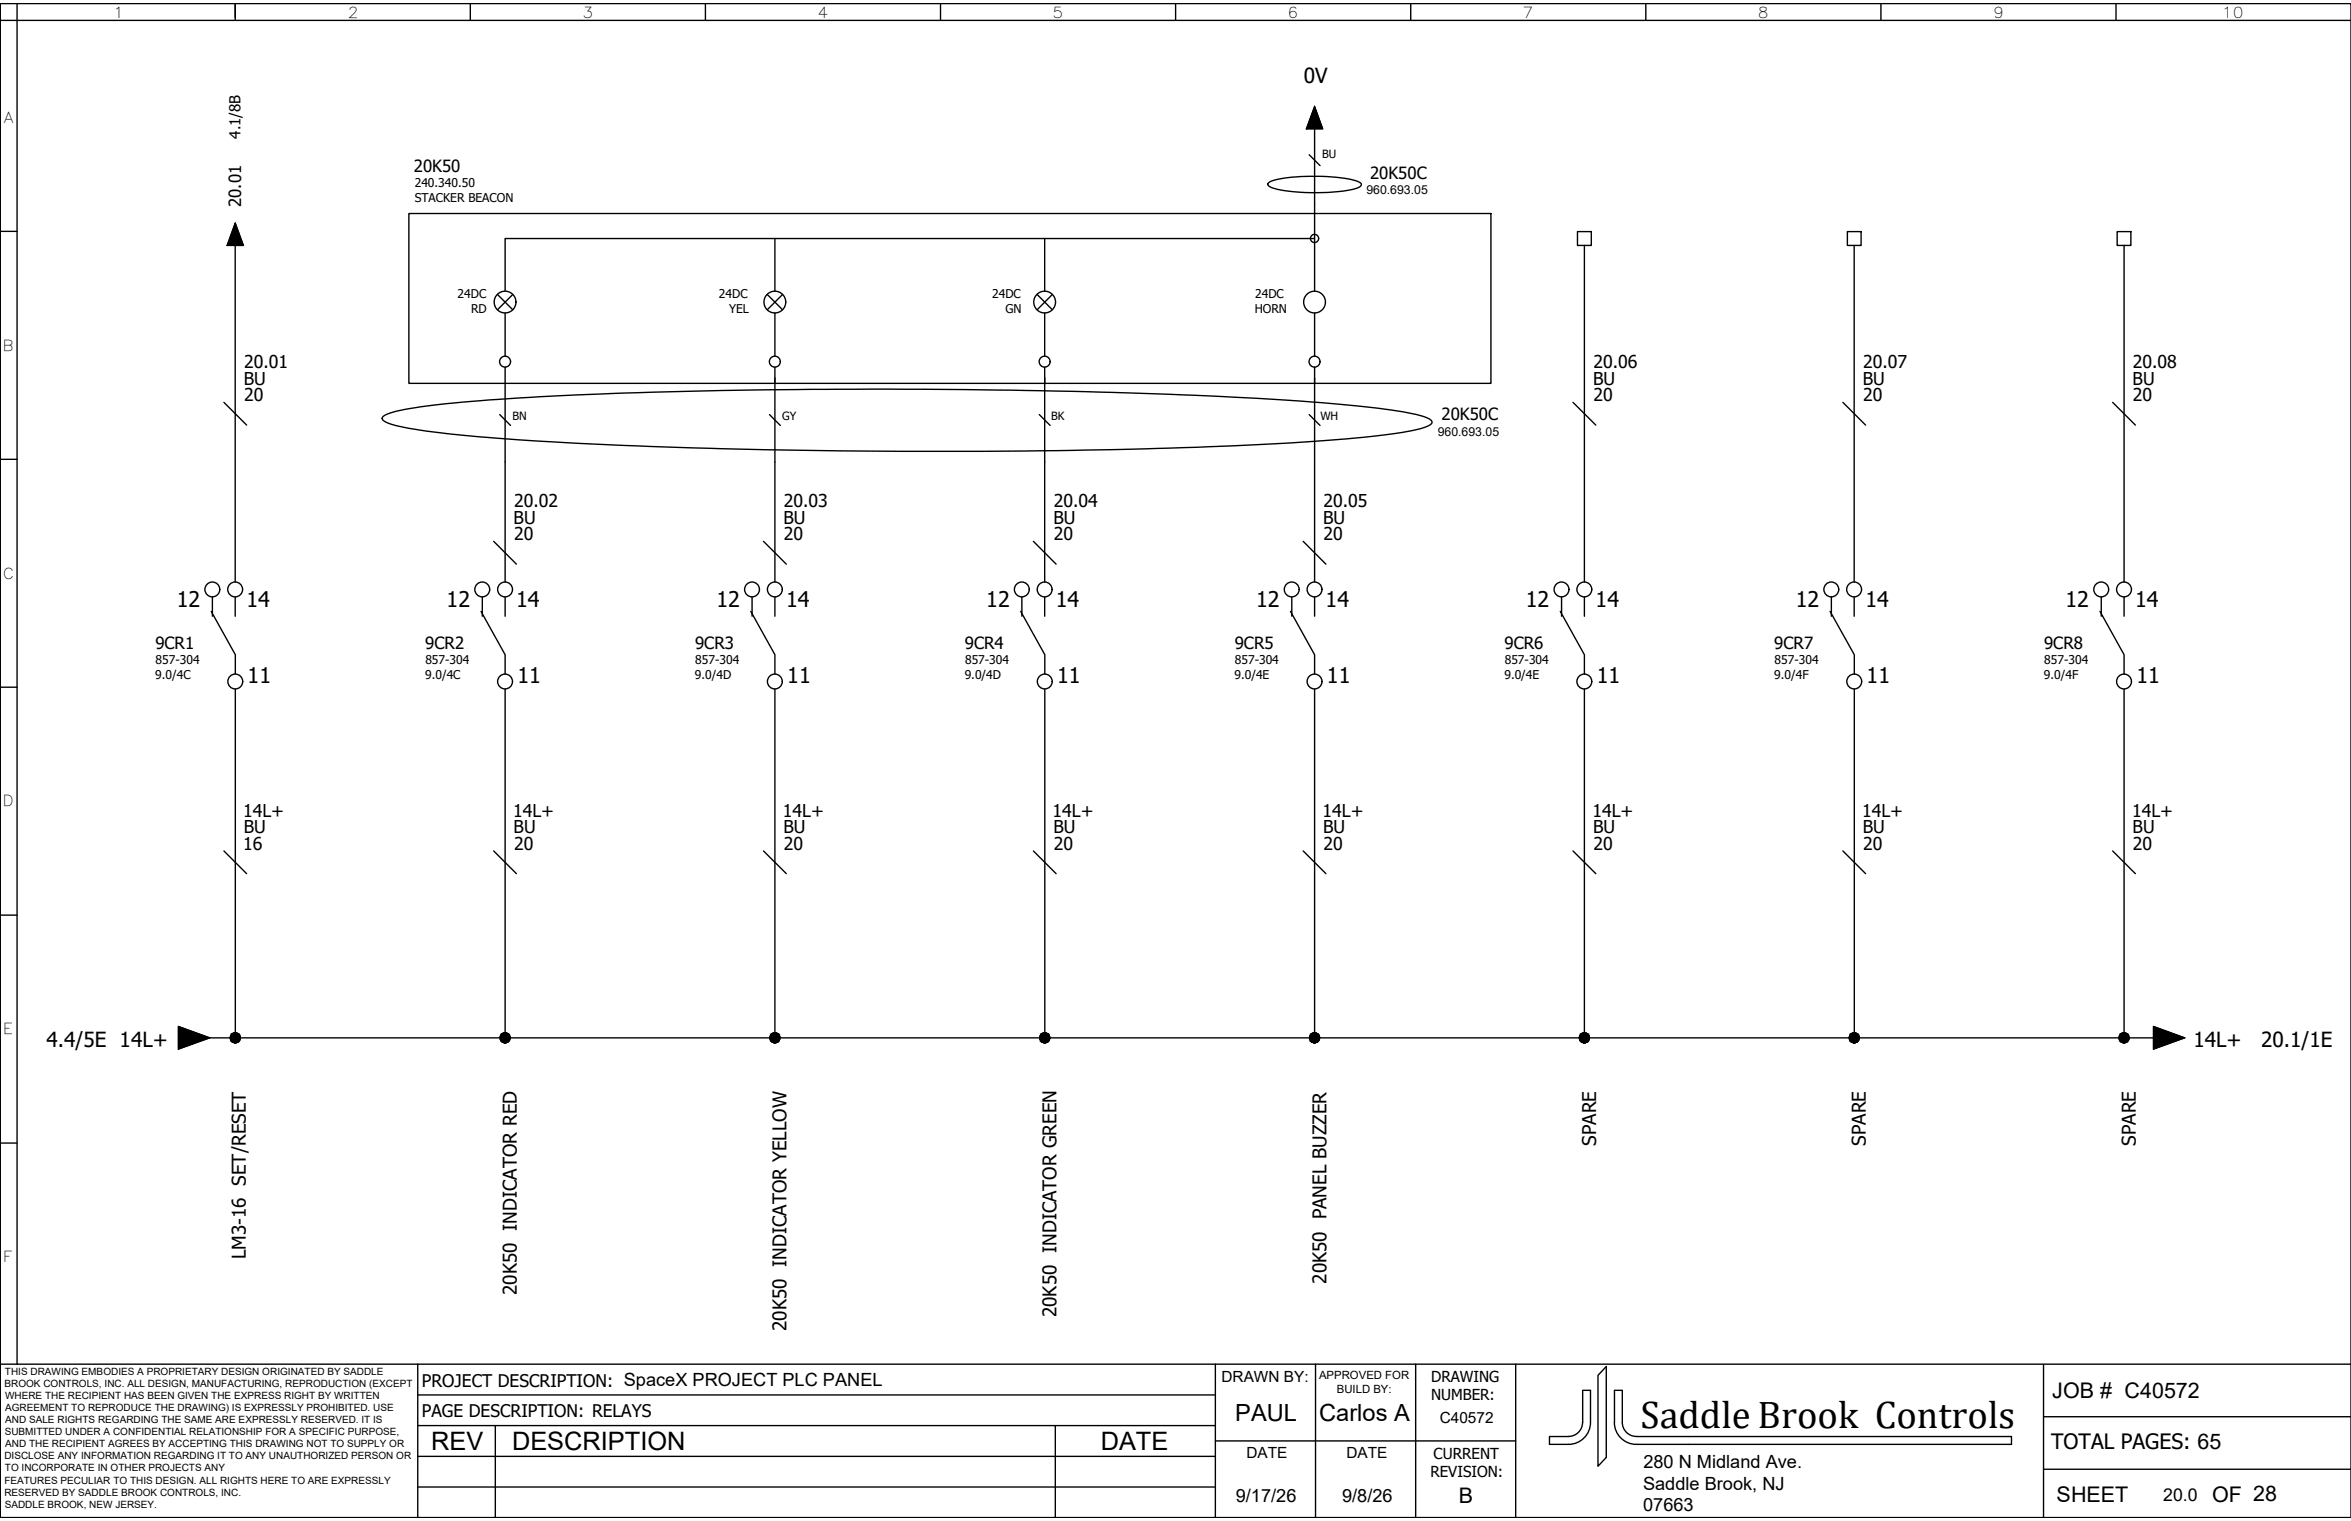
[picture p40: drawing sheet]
<svg xmlns="http://www.w3.org/2000/svg" width="432mm" height="279mm" viewBox="0 0 432 279" stroke-linecap="round" stroke-linejoin="round" font-family="sans-serif">
<defs><g id="words">
<text font-size="7.1" x="301.3" y="262.4">Saddle Brook Controls</text>
<g font-size="4.7">
<text x="79.2" y="266.3">REV</text>
<text x="94" y="266.4">DESCRIPTION</text>
<text x="202.2" y="266.3">DATE</text>
</g>
<g font-size="4.3">
<text x="226.9" y="261.1">PAUL</text>
<text x="242.3" y="261.1">Carlos A</text>
</g>
<g font-size="4">
<text x="32.5" y="111.6">12</text>
<text x="45.3" y="111.5">14</text>
<text x="82" y="111.6">12</text>
<text x="94.8" y="111.5">14</text>
<text x="131.6" y="111.6">12</text>
<text x="144.4" y="111.5">14</text>
<text x="181.1" y="111.6">12</text>
<text x="193.9" y="111.5">14</text>
<text x="230.7" y="111.6">12</text>
<text x="243.5" y="111.5">14</text>
<text x="280.2" y="111.6">12</text>
<text x="293.1" y="111.5">14</text>
<text x="329.8" y="111.6">12</text>
<text x="342.6" y="111.5">14</text>
<text x="379.4" y="111.6">12</text>
<text x="392.2" y="111.5">14</text>
<text x="45.5" y="125.5">11</text>
<text x="95" y="125.5">11</text>
<text x="144.6" y="125.5">11</text>
<text x="194.2" y="125.5">11</text>
<text x="243.7" y="125.5">11</text>
<text x="293.3" y="125.5">11</text>
<text x="342.8" y="125.5">11</text>
<text x="392.4" y="125.5">11</text>
<text x="376.9" y="256.8">JOB # C40572</text>
<text x="377.7" y="275.9">SHEET</text>
<text x="406.3" y="275.9">OF 28</text>
</g>
<g font-size="3.9">
<text x="376.7" y="266.3">TOTAL PAGES: 65</text>
<text x="267.9" y="276.1">B</text>
</g>
<g font-size="3.8">
<text x="239.5" y="15.3">0V</text>
<text x="8.6" y="192.3">4.4/5E 14L+</text>
<text x="402.8" y="192.3">14L+</text>
<text x="415.3" y="192.3">20.1/1E</text>
</g>
<g font-size="3.5">
<text x="293.2" y="210.5" transform="rotate(-90 293.2 210.5)">SPARE</text>
<text x="342.7" y="210.5" transform="rotate(-90 342.7 210.5)">SPARE</text>
<text x="392.3" y="210.5" transform="rotate(-90 392.3 210.5)">SPARE</text>
<text x="45.1" y="231.4" transform="rotate(-90 45.1 231.4)">LM3-16 SET/RESET</text>
<text x="94.9" y="237.9" transform="rotate(-90 94.9 237.9)">20K50 INDICATOR RED</text>
<text x="243.6" y="235.8" transform="rotate(-90 243.6 235.8)">20K50 PANEL BUZZER</text>
<text x="144.5" y="244.5" transform="rotate(-90 144.5 244.5)">20K50 INDICATOR YELLOW</text>
<text x="194" y="242" transform="rotate(-90 194 242)">20K50 INDICATOR GREEN</text>
</g>
<g font-size="3.3">
<text x="44.8" y="70.7">BU</text>
<text x="44.9" y="67.7">20.01</text>
<text x="292.6" y="70.7">BU</text>
<text x="292.7" y="67.7">20.06</text>
<text x="342.1" y="70.7">BU</text>
<text x="342.2" y="67.7">20.07</text>
<text x="391.7" y="70.7">BU</text>
<text x="391.8" y="67.7">20.08</text>
<text x="44.9" y="73.7">20</text>
<text x="292.7" y="73.7">20</text>
<text x="342.2" y="73.7">20</text>
<text x="391.8" y="73.7">20</text>
<text x="94.4" y="93.2">20.02</text>
<text x="144" y="93.2">20.03</text>
<text x="193.5" y="93.2">20.04</text>
<text x="243.1" y="93.2">20.05</text>
<text x="94.3" y="96.2">BU</text>
<text x="94.4" y="99.3">20</text>
<text x="143.9" y="96.2">BU</text>
<text x="144" y="99.3">20</text>
<text x="193.5" y="96.2">BU</text>
<text x="193.5" y="99.3">20</text>
<text x="243" y="96.2">BU</text>
<text x="243.1" y="99.3">20</text>
<text x="44.7" y="150.1">14L+</text>
<text x="44.8" y="153.1">BU</text>
<text x="94.2" y="150.1">14L+</text>
<text x="94.3" y="153.1">BU</text>
<text x="143.8" y="150.1">14L+</text>
<text x="143.9" y="153.1">BU</text>
<text x="193.3" y="150.1">14L+</text>
<text x="193.5" y="153.1">BU</text>
<text x="242.9" y="150.1">14L+</text>
<text x="243" y="153.1">BU</text>
<text x="292.5" y="150.1">14L+</text>
<text x="292.6" y="153.1">BU</text>
<text x="342" y="150.1">14L+</text>
<text x="342.1" y="153.1">BU</text>
<text x="391.6" y="150.1">14L+</text>
<text x="391.7" y="153.1">BU</text>
<text x="44.7" y="156.1">16</text>
<text x="94.4" y="156.1">20</text>
<text x="144" y="156.1">20</text>
<text x="193.5" y="156.1">20</text>
<text x="243.1" y="156.1">20</text>
<text x="292.7" y="156.1">20</text>
<text x="342.2" y="156.1">20</text>
<text x="391.8" y="156.1">20</text>
<text x="301.8" y="269.6">280 N Midland Ave.</text>
<text x="227" y="275.9">9/17/26</text>
<text x="246.5" y="275.9">9/8/26</text>
<text x="301.8" y="273.6">Saddle Brook, NJ</text>
<text x="301.8" y="277.6">07663</text>
</g>
<g font-size="3.2">
<text x="77.5" y="254.8">PROJECT DESCRIPTION: SpaceX PROJECT PLC PANEL</text>
<text x="77.5" y="260.2">PAGE DESCRIPTION: RELAYS</text>
<text x="397.3" y="275.7">20.0</text>
</g>
<g font-size="3.1">
<text x="76" y="31.6">20K50</text>
<text x="251.6" y="32.8">20K50C</text>
<text x="44.3" y="38" transform="rotate(-90 44.3 38)">20.01</text>
<text x="264.8" y="77.2">20K50C</text>
<text x="28.5" y="119.2">9CR1</text>
<text x="78.1" y="119.2">9CR2</text>
<text x="127.7" y="119.2">9CR3</text>
<text x="177.2" y="119.2">9CR4</text>
<text x="226.8" y="119.2">9CR5</text>
<text x="276.3" y="119.2">9CR6</text>
<text x="325.9" y="119.2">9CR7</text>
<text x="375.4" y="119.2">9CR8</text>
</g>
<g font-size="2.8">
<text x="20.8" y="3.2">1</text>
<text x="63.9" y="3.2">2</text>
<text x="107" y="3.2">3</text>
<text x="150.2" y="3.2">4</text>
<text x="193.3" y="3.2">5</text>
<text x="236.5" y="3.2">6</text>
<text x="279.7" y="3.2">7</text>
<text x="322.9" y="3.2">8</text>
<text x="366" y="3.2">9</text>
<text x="408.1" y="3.2">10</text>
<text x=".7" y="22.5">A</text>
<text x="44.2" y="25.5" transform="rotate(-90 44.2 25.5)">4.1/8B</text>
<text x=".5" y="64.4">B</text>
<text x=".5" y="106.3">C</text>
<text x=".5" y="148.1">D</text>
<text x=".6" y="190">E</text>
<text x=".6" y="231.9">F</text>
<text x="224.3" y="253.8">DRAWN BY:</text>
<text x="262.8" y="253.9">DRAWING</text>
<text x="262.8" y="257.2">NUMBER:</text>
<text x="264.4" y="261.4">C40572</text>
<text x="228.9" y="267.9">DATE</text>
<text x="247.3" y="267.9">DATE</text>
<text x="263.3" y="267.9">CURRENT</text>
<text x="262.7" y="271.4">REVISION:</text>
</g>
<g font-size="2.3">
<text x="251" y="35.7">960.693.05</text>
<text x="264.1" y="80.1">960.693.05</text>
</g>
<g font-size="2.2">
<text x="76.2" y="34.4">240.340.50</text>
<text x="76.2" y="37.1">STACKER BEACON</text>
<text x="84.1" y="54.7">24DC</text>
<text x="86.5" y="57.4">RD</text>
<text x="132" y="54.7">24DC</text>
<text x="133.9" y="57.4">YEL</text>
<text x="182.2" y="54.7">24DC</text>
<text x="184.7" y="57.4">GN</text>
<text x="230.4" y="57.4">HORN</text>
<text x="230.5" y="54.7">24DC</text>
<text x="28.5" y="124.7">9.0/4C</text>
<text x="28.6" y="122">857-304</text>
<text x="78.1" y="124.7">9.0/4C</text>
<text x="78.1" y="122">857-304</text>
<text x="127.6" y="124.7">9.0/4D</text>
<text x="127.7" y="122">857-304</text>
<text x="177.2" y="124.7">9.0/4D</text>
<text x="177.2" y="122">857-304</text>
<text x="226.7" y="124.7">9.0/4E</text>
<text x="226.8" y="122">857-304</text>
<text x="276.3" y="124.7">9.0/4E</text>
<text x="276.4" y="122">857-304</text>
<text x="325.9" y="124.7">9.0/4F</text>
<text x="325.9" y="122">857-304</text>
<text x="375.4" y="124.7">9.0/4F</text>
<text x="375.5" y="122">857-304</text>
</g>
<g font-size="2.1">
<text x="242.8" y="29.1">BU</text>
<text x="94.1" y="77.1">BN</text>
<text x="143.7" y="77.1">GY</text>
<text x="193.1" y="77.1">BK</text>
<text x="242.5" y="77.1">WH</text>
<text x="242.3" y="253.3">APPROVED FOR</text>
<text x="245.5" y="255.8">BUILD BY:</text>
</g>
<g font-size="1.8">
<text x=".8" y="254.8">BROOK CONTROLS, INC. ALL DESIGN, MANUFACTURING, REPRODUCTION (EXCEPT</text>
<text x=".9" y="252.6">THIS DRAWING EMBODIES A PROPRIETARY DESIGN ORIGINATED BY SADDLE</text>
<text x=".9" y="257">WHERE THE RECIPIENT HAS BEEN GIVEN THE EXPRESS RIGHT BY WRITTEN</text>
<text x=".9" y="263.7">SUBMITTED UNDER A CONFIDENTIAL RELATIONSHIP FOR A SPECIFIC PURPOSE,</text>
<text x="1" y="259.2">AGREEMENT TO REPRODUCE THE DRAWING) IS EXPRESSLY PROHIBITED. USE</text>
<text x="1" y="261.4">AND SALE RIGHTS REGARDING THE SAME ARE EXPRESSLY RESERVED. IT IS</text>
<text x=".8" y="268.1">DISCLOSE ANY INFORMATION REGARDING IT TO ANY UNAUTHORIZED PERSON OR</text>
<text x="1" y="265.9">AND THE RECIPIENT AGREES BY ACCEPTING THIS DRAWING NOT TO SUPPLY OR</text>
<text x=".8" y="272.5">FEATURES PECULIAR TO THIS DESIGN. ALL RIGHTS HERE TO ARE EXPRESSLY</text>
<text x=".8" y="274.7">RESERVED BY SADDLE BROOK CONTROLS, INC.</text>
<text x=".9" y="270.3">TO INCORPORATE IN OTHER PROJECTS ANY</text>
<text x=".9" y="276.9">SADDLE BROOK, NEW JERSEY.</text>
</g>
</g></defs>
<!-- layer: WIRES -->
<g fill="none" stroke="#000" stroke-width=".25">
<path d="M0 .7v278.1M233 33.6a13.1 13.1 0 0 1 6-1.2h4.9a15.1 15.1 0 0 1 6 1.2 .37 .37 0 0 1 0 .6 15.8 15.8 0 0 1-6.8 1.2l-4.1-.1a14.5 14.5 0 0 1-6-1.2l-.2-.3zM142.3 43.8v9.7M191.9 43.8v9.7M241.4 43.8h-148.6v9.7M70.4 76.5a14 14 0 0 1 5.8-1.6 342.9 342.9 0 0 1 36.2-2.6 1404.7 1404.7 0 0 1 124.6 1.3 160.4 160.4 0 0 1 23.7 2.7l1.5 .5 .6 .3a.54 .54 0 0 1 .2 .6 .54 .54 0 0 1-.5 .4 31.8 31.8 0 0 1-9.4 1.9 630.4 630.4 0 0 1-53.8 2.7 1359.8 1359.8 0 0 1-104.1-1.9 163.4 163.4 0 0 1-22.3-2.6l-2.3-.8a.51 .51 0 0 1-.2-.9zM92.8 70.4v14.5"/>
<circle cx="43.2" cy="190.6" r=".92"/>
<circle cx="92.8" cy="190.6" r=".92"/>
<circle cx="142.3" cy="190.6" r=".92"/>
<circle cx="191.9" cy="190.6" r=".92"/>
<circle cx="241.4" cy="190.6" r=".92"/>
<circle cx="291" cy="190.6" r=".92"/>
<circle cx="340.6" cy="190.6" r=".92"/>
<circle cx="390.1" cy="190.6" r=".92"/>
</g>
<!-- layer: 0 -->
<g fill="none" stroke="#000" stroke-width=".25">
<path d="M0 .7h431.8v278.1h-431.8zM0 3.7h431.8M3.1 .7v249.9M43.2 .7v3M86.4 .7v3M129.6 .7v3M172.7 .7v3M215.9 .7v3M241.4 19.6l1.5 4.1h-3zM259.1 .7v3M302.3 .7v3M345.5 .7v3"/>
<path d="M388.6 .7v3M75.1 39.2h198.7v31.2h-198.7zM240.5 28.4l1.9 2M241.4 23.7v29.8M0 42.5h3.1M43.2 41l1.5 4.1h-3zM43.2 45.1v61.8M91.4 54.1l2.8 2.8M92.8 57.5v7.9M94.2 54.1l-2.8 2.8M140.9 54.1l2.8 2.8M142.3 57.5v7.9"/>
<path d="M143.7 54.1l-2.8 2.8M190.5 54.1l2.8 2.8M191.9 57.5v7.9M193.3 54.1l-2.8 2.8M241.4 57.5v7.9M289.7 42.5h2.6v2.6h-2.6zM291 45.1v61.8M339.3 42.5h2.5v2.6h-2.5zM340.6 45.1v61.8M388.9 42.5h2.5v2.6h-2.5zM390.1 45.1v61.8M41.1 73.9l4.2 4.2"/>
<path d="M91.8 76.2l2 1.9M92.8 67.4v3M141.3 76.2l2 1.9M142.3 67.4v39.5M190.9 76.2l2 1.9M191.9 67.4v39.5M240.5 76.2l1.9 1.9M241.4 67.4v39.5M288.9 73.9l4.2 4.2M338.5 73.9l4.1 4.2M388 73.9l4.2 4.2M0 84.4h3.1"/>
<path d="M90.7 99.4l4.1 4.2M92.8 84.9v22M140.2 99.4l4.2 4.2M189.8 99.4l4.2 4.2M239.4 99.4l4.1 4.2M38.8 112.3l4.4 8v3.5M39 109.7v3.5M43.2 109.7v3.5M88.3 112.3l4.5 8v3.5M88.6 109.7v3.5M92.8 109.7v3.5M137.9 112.3l4.4 8v3.5"/>
<path d="M138.1 109.7v3.5M142.3 109.7v3.5M187.5 112.3l4.4 8v3.5M187.7 109.7v3.5M191.9 109.7v3.5M237 112.3l4.4 8v3.5M237.3 109.7v3.5M241.4 109.7v3.5M286.6 112.3l4.4 8v3.5M286.8 109.7v3.5M291 109.7v3.5M336.1 112.3l4.5 8v3.5"/>
<path d="M336.4 109.7v3.5M340.6 109.7v3.5M385.7 112.3l4.4 8v3.5M385.9 109.7v3.5M390.1 109.7v3.5M0 126.2h3.1M43.2 126.6v64M92.8 126.6v64M142.3 126.6v64M191.9 126.6v64M241.4 126.6v64M291 126.6v64"/>
<path d="M340.6 126.6v64M390.1 126.6v64M41.1 156.3l4.2 4.2M90.7 156.3l4.1 4.2M140.2 156.3l4.2 4.2M189.8 156.3l4.2 4.2M239.4 156.3l4.1 4.2M288.9 156.3l4.2 4.2M338.5 156.3l4.1 4.2M388 156.3l4.2 4.2M0 168.1h3.1M32.8 188.6l5.7 2-5.7 2.1z"/>
<path d="M38.5 190.6h357M395.5 188.6l5.8 2-5.8 2.1zM0 210h3.1M0 250.6h431.8M76.7 250.6v28.2M76.7 256.2h146.5M223.2 250.6v28.2M241.6 250.6v28.2M260 250.6v28.2M278.4 250.6v28.2M295 251v16.7l-1.5 1.6v-16.7zM375.3 250.8v28"/>
<path d="M76.7 273.2h146.5M76.7 267.5h146.5M76.7 261.9h146.5M91 261.9v16.9M193.8 261.9v16.9M223.2 264.7h55.2M290.7 261.3a2.57 2.57 0 0 1-2.6 2.6h-3.5M290.7 261.3v-5.9h1.4v5.9a4 4 0 0 1-4 4h-3.5v-1.4M296.5 261.3a4 4 0 0 0 4 4h68.9v-1.4h-68.9a2.61 2.61 0 0 1-2.5-2.6v-5.9h-1.5v5.9M375.3 269.9h56.5M375.3 260.2h56.5"/>
<circle cx="92.8" cy="55.5" r="2"/>
<circle cx="142.3" cy="55.5" r="2"/>
<circle cx="191.9" cy="55.5" r="2"/>
<circle cx="241.4" cy="55.5" r="2"/>
<circle cx="241.4" cy="43.8" r=".75"/>
<circle cx="92.8" cy="66.4" r="1.01"/>
<circle cx="142.3" cy="66.4" r="1.01"/>
<circle cx="191.9" cy="66.4" r="1.01"/>
<circle cx="241.4" cy="66.4" r="1.01"/>
<circle cx="39" cy="108.3" r="1.37"/>
<circle cx="43.2" cy="108.3" r="1.37"/>
<circle cx="88.6" cy="108.3" r="1.37"/>
<circle cx="92.8" cy="108.3" r="1.37"/>
<circle cx="138.1" cy="108.3" r="1.37"/>
<circle cx="142.3" cy="108.3" r="1.37"/>
<circle cx="187.7" cy="108.3" r="1.37"/>
<circle cx="191.9" cy="108.3" r="1.37"/>
<circle cx="237.2" cy="108.3" r="1.37"/>
<circle cx="241.4" cy="108.3" r="1.37"/>
<circle cx="286.8" cy="108.3" r="1.37"/>
<circle cx="291" cy="108.3" r="1.37"/>
<circle cx="336.3" cy="108.3" r="1.37"/>
<circle cx="340.5" cy="108.3" r="1.37"/>
<circle cx="385.9" cy="108.3" r="1.37"/>
<circle cx="390.1" cy="108.3" r="1.37"/>
<circle cx="43.2" cy="125.2" r="1.37"/>
<circle cx="92.8" cy="125.2" r="1.37"/>
<circle cx="142.3" cy="125.2" r="1.37"/>
<circle cx="191.9" cy="125.2" r="1.37"/>
<circle cx="241.4" cy="125.2" r="1.37"/>
<circle cx="291" cy="125.2" r="1.37"/>
<circle cx="340.6" cy="125.2" r="1.37"/>
<circle cx="390.1" cy="125.2" r="1.37"/>
</g>
<!-- layer: WIRES -->
<g fill="#000" stroke="#000" stroke-width=".18">
<path d="M43.1 189.7l.4 .1zM43 189.8h.5z"/>
<path d="M43 189.8h.6zM42.8 189.8h.8z"/>
<path d="M43 191.5h.5zM43 191.5l.3 .1z"/>
<path d="M42.8 189.8l1 .1zM42.7 189.9h1.1z"/>
<path d="M42.8 191.5h.8zM42.8 191.5h.7z"/>
<path d="M42.7 189.9l1.2 .1-.1-.1zM42.5 190l.2-.1 1.2 .1z"/>
<path d="M42.7 191.4h1.1zM42.7 191.4l.9 .1z"/>
<path d="M42.5 190l1.5 .2-.1-.2zM42.5 190l1.5 .2h-1.6z"/>
<path d="M42.5 191.3l1.3 .1 .1-.1zM42.5 191.3l1.3 .1h-1.1z"/>
<path d="M42.4 190.2l1.7 .1-.1-.1zM42.4 190.2l1.7 .1h-1.7z"/>
<path d="M42.4 191.1l1.5 .2 .1-.2zM42.4 191.1l1.5 .2h-1.4z"/>
<path d="M42.4 190.3l1.7 .2v-.2zM42.4 190.3l1.7 .2h-1.8z"/>
<path d="M42.4 191l1.6 .1 .1-.1zM42.4 191l1.6 .1h-1.6z"/>
<path d="M42.3 190.5l1.8 .1v-.1zM42.3 190.5l1.8 .1h-1.8z"/>
<path d="M42.3 190.6l1.8 .2v-.2zM42.3 190.6l1.8 .2h-1.8z"/>
<path d="M42.3 190.8l1.8 .2v-.2zM42.3 190.8l1.8 .2h-1.7z"/>
<path d="M92.7 189.7l.3 .1zM92.5 189.8h.5z"/>
<path d="M92.5 189.8h.7zM92.4 189.8h.8z"/>
<path d="M92.5 191.5h.5zM92.5 191.5l.4 .1z"/>
<path d="M92.4 189.8l.9 .1zM92.2 189.9h1.1z"/>
<path d="M92.4 191.5h.8zM92.4 191.5h.6z"/>
<path d="M92.2 189.9l1.3 .1-.2-.1zM92.1 190l.1-.1 1.3 .1z"/>
<path d="M92.2 191.4h1.1zM92.2 191.4l1 .1z"/>
<path d="M92.1 190l1.5 .2-.1-.2zM92.1 190l1.5 .2h-1.6z"/>
<path d="M92.1 191.3l1.2 .1 .2-.1zM92.1 191.3l1.2 .1h-1.1z"/>
<path d="M92 190.2l1.6 .1v-.1zM92 190.2l1.6 .1h-1.7z"/>
<path d="M92 191.1l1.5 .2 .1-.2zM92 191.1l1.5 .2h-1.4z"/>
<path d="M91.9 190.3l1.8 .2-.1-.2zM91.9 190.3l1.8 .2h-1.8z"/>
<path d="M91.9 191l1.7 .1v-.1zM91.9 191l1.7 .1h-1.6z"/>
<path d="M91.9 190.5l1.8 .1v-.1zM91.9 190.5l1.8 .1h-1.9z"/>
<path d="M91.9 190.8l1.7 .2 .1-.2zM91.9 190.8l1.7 .2h-1.7z"/>
<path d="M91.8 190.6l1.9 .2v-.2zM91.8 190.6l1.9 .2h-1.8z"/>
<path d="M142.2 189.7l.4 .1zM142.1 189.8h.5z"/>
<path d="M142.1 189.8h.6zM141.9 189.8h.8z"/>
<path d="M142.1 191.5h.5zM142.1 191.5l.3 .1z"/>
<path d="M141.9 189.8l1 .1zM141.8 189.9h1.1z"/>
<path d="M141.9 191.5h.8zM141.9 191.5h.7z"/>
<path d="M141.8 189.9l1.2 .1-.1-.1zM141.6 190l.2-.1 1.2 .1z"/>
<path d="M141.8 191.4h1.1zM141.8 191.4l.9 .1z"/>
<path d="M141.6 190l1.5 .2-.1-.2zM141.6 190l1.5 .2h-1.6z"/>
<path d="M141.6 191.3l1.3 .1 .1-.1zM141.6 191.3l1.3 .1h-1.1z"/>
<path d="M141.5 190.2l1.7 .1-.1-.1zM141.5 190.2l1.7 .1h-1.7z"/>
<path d="M141.5 191.1l1.5 .2 .1-.2zM141.5 191.1l1.5 .2h-1.4z"/>
<path d="M141.5 190.3l1.7 .2v-.2zM141.5 190.3l1.7 .2h-1.8z"/>
<path d="M141.5 191l1.6 .1 .1-.1zM141.5 191l1.6 .1h-1.6z"/>
<path d="M141.4 190.5l1.9 .1-.1-.1zM141.4 190.5l1.9 .1h-1.9z"/>
<path d="M141.4 190.8l1.8 .2v-.2zM141.4 190.8l1.8 .2h-1.7z"/>
<path d="M141.4 190.6l1.8 .2 .1-.2zM141.4 190.6l1.8 .2h-1.8z"/>
<path d="M191.8 189.7l.4 .1zM191.6 189.8h.6z"/>
<path d="M191.6 189.8h.7zM191.5 189.8h.8z"/>
<path d="M191.6 191.5h.6zM191.6 191.5l.4 .1z"/>
<path d="M191.5 189.8l.9 .1zM191.3 189.9h1.1z"/>
<path d="M191.5 191.5h.8zM191.5 191.5h.7z"/>
<path d="M191.3 189.9l1.3 .1-.2-.1zM191.2 190l.1-.1 1.3 .1z"/>
<path d="M191.3 191.4h1.1zM191.3 191.4l1 .1z"/>
<path d="M191.2 190l1.5 .2-.1-.2zM191.2 190l1.5 .2h-1.6z"/>
<path d="M191.2 191.3l1.2 .1 .2-.1zM191.2 191.3l1.2 .1h-1.1z"/>
<path d="M191.1 190.2l1.6 .1v-.1zM191.1 190.2l1.6 .1h-1.7z"/>
<path d="M191.1 191.1l1.5 .2 .1-.2zM191.1 191.1l1.5 .2h-1.4z"/>
<path d="M191 190.3l1.8 .2-.1-.2zM191 190.3l1.8 .2h-1.8z"/>
<path d="M191 191l1.7 .1v-.1zM191 191l1.7 .1h-1.6z"/>
<path d="M191 190.5l1.8 .1v-.1zM191 190.5l1.8 .1h-1.8z"/>
<path d="M191 190.6l1.8 .2v-.2zM191 190.6l1.8 .2h-1.8z"/>
<path d="M191 190.8l1.7 .2 .1-.2zM191 190.8l1.7 .2h-1.7z"/>
<path d="M241.4 189.7l.3 .1zM241.2 189.8h.5z"/>
<path d="M241.2 189.8h.7zM241 189.8h.9z"/>
<path d="M241.2 191.5h.5zM241.2 191.5l.3 .1z"/>
<path d="M241 189.8l1 .1zM240.9 189.9h1.1z"/>
<path d="M241 191.5h.9zM241 191.5h.7z"/>
<path d="M240.9 189.9l1.2 .1-.1-.1zM240.8 190l.1-.1 1.2 .1z"/>
<path d="M240.9 191.4h1.1zM240.9 191.4l1 .1z"/>
<path d="M240.8 190l1.4 .2-.1-.2zM240.8 190l1.4 .2h-1.5z"/>
<path d="M240.8 191.3l1.2 .1 .1-.1zM240.8 191.3l1.2 .1h-1.1z"/>
<path d="M240.7 190.2l1.6 .1-.1-.1zM240.7 190.2l1.6 .1h-1.7z"/>
<path d="M240.7 191.1l1.4 .2 .1-.2zM240.7 191.1l1.4 .2h-1.3z"/>
<path d="M240.6 190.3l1.8 .2-.1-.2zM240.6 190.3l1.8 .2h-1.9z"/>
<path d="M240.6 191l1.6 .1 .1-.1zM240.6 191l1.6 .1h-1.5z"/>
<path d="M240.5 190.5l1.9 .1v-.1zM240.5 190.5l1.9 .1h-1.9z"/>
<path d="M240.5 190.8l1.8 .2 .1-.2zM240.5 190.8l1.8 .2h-1.7z"/>
<path d="M240.5 190.6l1.9 .2v-.2zM240.5 190.6l1.9 .2h-1.9z"/>
<path d="M290.9 189.7l.4 .1zM290.7 189.8h.6z"/>
<path d="M290.7 189.8h.7zM290.6 189.8h.8z"/>
<path d="M290.7 191.5h.6zM290.7 191.5l.4 .1z"/>
<path d="M290.6 189.8l1 .1zM290.4 189.9h1.2z"/>
<path d="M290.6 191.5h.8zM290.6 191.5h.7z"/>
<path d="M290.4 189.9l1.3 .1-.1-.1zM290.3 190l.1-.1 1.3 .1z"/>
<path d="M290.4 191.4h1.2zM290.4 191.4l1 .1z"/>
<path d="M290.3 190l1.5 .2-.1-.2zM290.3 190l1.5 .2h-1.6z"/>
<path d="M290.3 191.3l1.3 .1 .1-.1zM290.3 191.3l1.3 .1h-1.2z"/>
<path d="M290.2 190.2l1.7 .1-.1-.1zM290.2 190.2l1.7 .1h-1.7z"/>
<path d="M290.2 191.1l1.5 .2 .1-.2zM290.2 191.1l1.5 .2h-1.4z"/>
<path d="M290.2 190.3l1.7 .2v-.2zM290.2 190.3l1.7 .2h-1.8z"/>
<path d="M290.2 191l1.6 .1 .1-.1zM290.2 191l1.6 .1h-1.6z"/>
<path d="M290.1 190.5l1.8 .1v-.1zM290.1 190.5l1.8 .1h-1.8z"/>
<path d="M290.1 190.8l1.8 .2v-.2zM290.1 190.8l1.8 .2h-1.7z"/>
<path d="M290.1 190.6l1.8 .2v-.2zM290.1 190.6l1.8 .2h-1.8z"/>
<path d="M340.5 189.7l.3 .1zM340.3 189.8h.5z"/>
<path d="M340.3 189.8h.7zM340.1 189.8h.9z"/>
<path d="M340.3 191.5h.5zM340.3 191.5l.4 .1z"/>
<path d="M340.1 189.8l1 .1zM340 189.9h1.1z"/>
<path d="M340.1 191.5h.9zM340.1 191.5h.7z"/>
<path d="M340 189.9l1.2 .1-.1-.1zM339.9 190l.1-.1 1.2 .1z"/>
<path d="M340 191.4h1.1zM340 191.4l1 .1z"/>
<path d="M339.9 190l1.5 .2-.2-.2zM339.9 190l1.5 .2h-1.6z"/>
<path d="M339.9 191.3l1.2 .1 .1-.1zM339.9 191.3l1.2 .1h-1.1z"/>
<path d="M339.8 190.2l1.6 .1v-.1zM339.8 190.2l1.6 .1h-1.7z"/>
<path d="M339.8 191.1l1.4 .2 .2-.2zM339.8 191.1l1.4 .2h-1.3z"/>
<path d="M339.7 190.3l1.8 .2-.1-.2zM339.7 190.3l1.8 .2h-1.8z"/>
<path d="M339.7 191l1.7 .1v-.1zM339.7 191l1.7 .1h-1.6z"/>
<path d="M339.7 190.5l1.8 .1v-.1zM339.7 190.5l1.8 .1h-1.9z"/>
<path d="M339.7 190.8l1.7 .2 .1-.2zM339.7 190.8l1.7 .2h-1.7z"/>
<path d="M339.6 190.6l1.9 .2v-.2zM339.6 190.6l1.9 .2h-1.8z"/>
<path d="M390 189.7l.4 .1zM389.9 189.8h.5z"/>
<path d="M389.9 189.8h.6zM389.7 189.8h.8z"/>
<path d="M389.9 191.5h.5zM389.9 191.5l.3 .1z"/>
<path d="M389.7 189.8l1 .1zM389.6 189.9h1.1z"/>
<path d="M389.7 191.5h.8zM389.7 191.5h.7z"/>
<path d="M389.6 189.9l1.2 .1-.1-.1zM389.4 190l.2-.1 1.2 .1z"/>
<path d="M389.6 191.4h1.1zM389.6 191.4l.9 .1z"/>
<path d="M389.4 190l1.5 .2-.1-.2zM389.4 190l1.5 .2h-1.6z"/>
<path d="M389.4 191.3l1.3 .1 .1-.1zM389.4 191.3l1.3 .1h-1.1z"/>
<path d="M389.3 190.2l1.7 .1-.1-.1zM389.3 190.2l1.7 .1h-1.7z"/>
<path d="M389.3 191.1l1.5 .2 .1-.2zM389.3 191.1l1.5 .2h-1.4z"/>
<path d="M389.3 190.3l1.7 .2v-.2zM389.3 190.3l1.7 .2h-1.8z"/>
<path d="M389.3 191l1.6 .1 .1-.1zM389.3 191l1.6 .1h-1.6z"/>
<path d="M389.2 190.5l1.9 .1-.1-.1zM389.2 190.5l1.9 .1h-1.9z"/>
<path d="M389.2 190.8l1.8 .2v-.2zM389.2 190.8l1.8 .2h-1.7z"/>
<path d="M389.2 190.6l1.8 .2 .1-.2zM389.2 190.6l1.8 .2h-1.8z"/>
</g>
<!-- layer: 0 -->
<path d="M241.4 19.6l1.5 4.1h-3zM43.2 41l1.5 4.1h-3zM32.8 188.6l5.7 2-5.7 2.1zM395.5 188.6l5.8 2-5.8 2.1z" fill="#000" stroke="#000" stroke-width=".18"/>
<use href="#words"/>
</svg>
